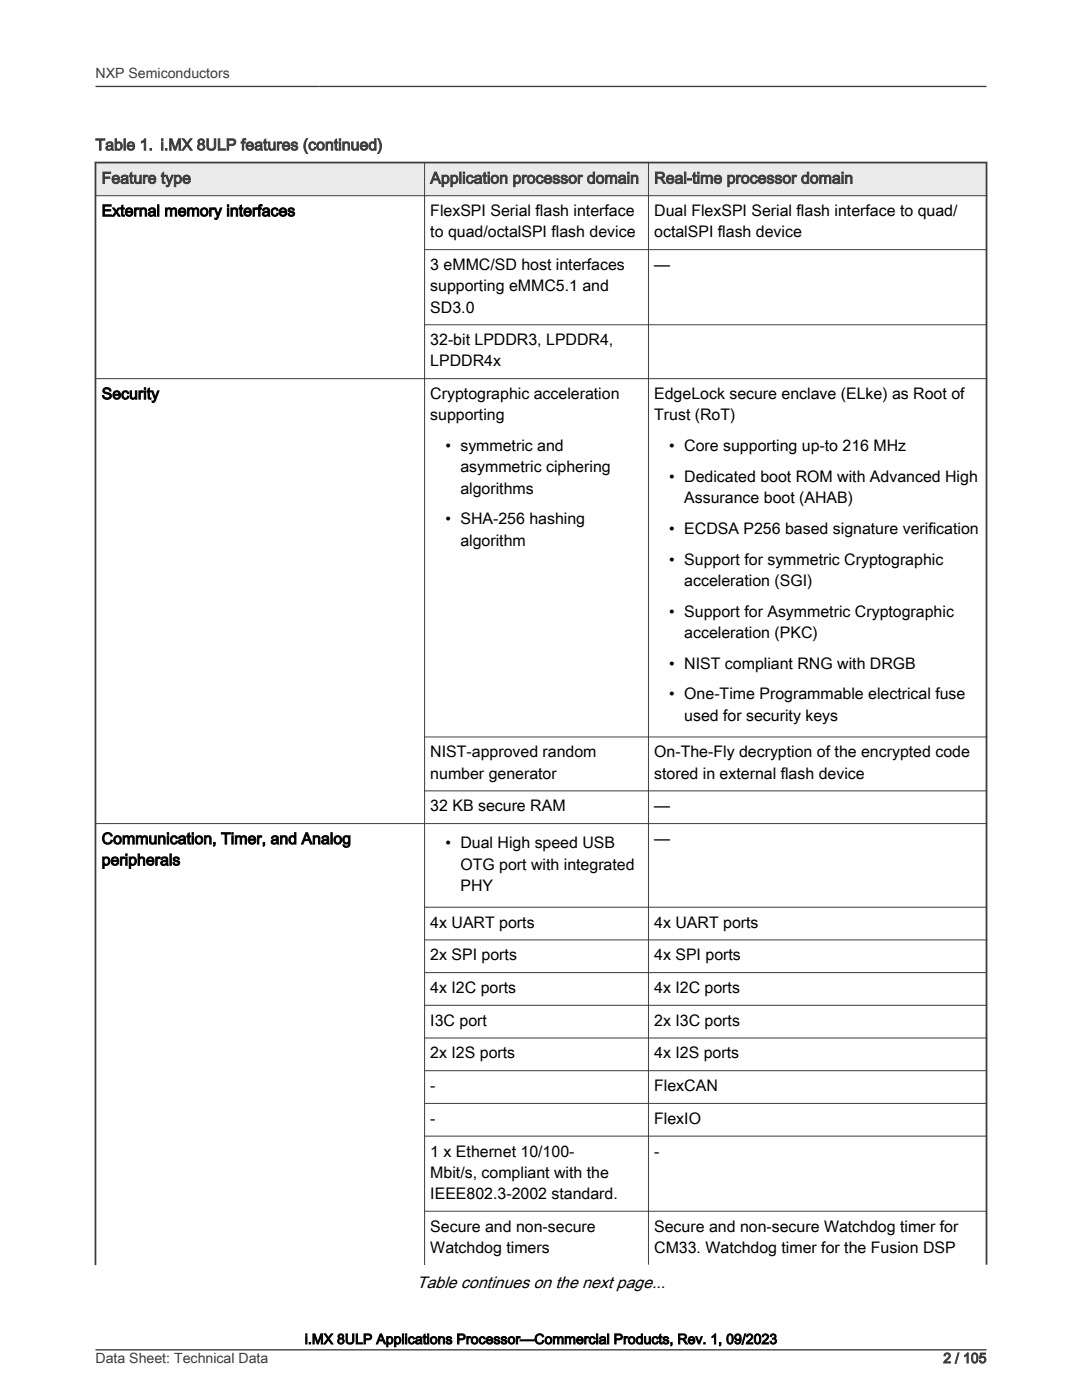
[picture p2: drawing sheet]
<svg xmlns="http://www.w3.org/2000/svg" width="216mm" height="279mm" viewBox="0 0 216 279" stroke-linecap="round" stroke-linejoin="round" font-family="sans-serif">
<defs><g id="words">
<text font-size="3.3" x="83.2" y="257.1">Table continues on the next page...</text>
<g font-size="3.2" fill="#3c3c3c">
<text x="19" y="30">Table 1. i.MX 8ULP features (continued)</text>
<text x="20.3" y="36.6">Feature type</text>
<text x="85.9" y="36.6">Application processor domain</text>
<text x="130.5" y="36.6">Real-time processor domain</text>
</g>
<g font-size="3.2">
<text x="20.3" y="43.1">External memory interfaces</text>
<text x="85.9" y="43.1">FlexSPI Serial flash interface</text>
<text x="85.9" y="47.4">to quad/octalSPI flash device</text>
<text x="130.5" y="43.1">Dual FlexSPI Serial flash interface to quad/</text>
<text x="130.5" y="47.4">octalSPI flash device</text>
<text x="85.9" y="53.9">3 eMMC/SD host interfaces</text>
<text x="130.5" y="53.9">—</text>
<text x="85.9" y="58.1">supporting eMMC5.1 and</text>
<text x="85.9" y="62.4">SD3.0</text>
<text x="85.9" y="68.9">32-bit LPDDR3, LPDDR4,</text>
<text x="85.9" y="73.1">LPDDR4x</text>
<text x="20.3" y="79.7">Security</text>
<text x="85.9" y="79.7">Cryptographic acceleration</text>
<text x="85.9" y="83.9">supporting</text>
<text x="130.5" y="79.7">EdgeLock secure enclave (ELke) as Root of</text>
<text x="130.5" y="83.9">Trust (RoT)</text>
<text x="88.9" y="90">• symmetric and</text>
<text x="91.9" y="94.3">asymmetric ciphering</text>
<text x="133.5" y="90">• Core supporting up-to 216 MHz</text>
<text x="91.9" y="98.5">algorithms</text>
<text x="133.5" y="96.2">• Dedicated boot ROM with Advanced High</text>
<text x="136.5" y="100.4">Assurance boot (AHAB)</text>
<text x="88.9" y="104.6">• SHA-256 hashing</text>
<text x="133.5" y="106.5">• ECDSA P256 based signature verification</text>
<text x="91.9" y="108.9">algorithm</text>
<text x="133.5" y="112.7">• Support for symmetric Cryptographic</text>
<text x="136.5" y="116.9">acceleration (SGI)</text>
<text x="133.5" y="123">• Support for Asymmetric Cryptographic</text>
<text x="136.5" y="127.3">acceleration (PKC)</text>
<text x="133.5" y="133.4">• NIST compliant RNG with DRGB</text>
<text x="133.5" y="139.6">• One-Time Programmable electrical fuse</text>
<text x="136.5" y="143.8">used for security keys</text>
<text x="85.9" y="151.2">NIST-approved random</text>
<text x="85.9" y="155.4">number generator</text>
<text x="130.5" y="151.2">On-The-Fly decryption of the encrypted code</text>
<text x="130.5" y="155.4">stored in external flash device</text>
<text x="85.9" y="161.9">32 KB secure RAM</text>
<text x="130.5" y="161.9">—</text>
<text x="20.3" y="168.5">Communication, Timer, and Analog</text>
<text x="20.3" y="172.7">peripherals</text>
<text x="88.9" y="169.3">• Dual High speed USB</text>
<text x="91.9" y="173.5">OTG port with integrated</text>
<text x="130.5" y="168.5">—</text>
<text x="91.9" y="177.8">PHY</text>
<text x="85.9" y="185.1">4x UART ports</text>
<text x="130.5" y="185.1">4x UART ports</text>
<text x="85.9" y="191.7">2x SPI ports</text>
<text x="130.5" y="191.7">4x SPI ports</text>
<text x="85.9" y="198.2">4x I2C ports</text>
<text x="130.5" y="198.2">4x I2C ports</text>
<text x="85.9" y="204.7">I3C port</text>
<text x="130.5" y="204.7">2x I3C ports</text>
<text x="85.9" y="211.2">2x I2S ports</text>
<text x="130.5" y="211.2">4x I2S ports</text>
<text x="85.9" y="217.8">-</text>
<text x="130.5" y="217.8">FlexCAN</text>
<text x="85.9" y="224.3">-</text>
<text x="130.5" y="224.3">FlexIO</text>
<text x="85.9" y="230.8">1 x Ethernet 10/100-</text>
<text x="130.5" y="230.8">-</text>
<text x="85.9" y="235.1">Mbit/s, compliant with the</text>
<text x="85.9" y="239.3">IEEE802.3-2002 standard.</text>
<text x="85.9" y="245.8">Secure and non-secure</text>
<text x="130.5" y="245.8">Secure and non-secure Watchdog timer for</text>
<text x="85.9" y="250">Watchdog timers</text>
<text x="130.5" y="250">CM33. Watchdog timer for the Fusion DSP</text>
</g>
<g font-size="2.8" fill="#3c3c3c">
<text x="19" y="15.6">NXP Semiconductors</text>
<text x="19" y="272">Data Sheet: Technical Data</text>
<text x="188.2" y="272">2 / 105</text>
</g>
<text font-size="2.8" x="60.8" y="268.2">i.MX 8ULP Applications Processor—Commercial Products, Rev. 1, 09/2023</text>
</g></defs>
<path d="M19 32.4h177.8v6.7h-177.8z" fill-rule="evenodd" fill="#ebebeb"/>
<path d="M18.9 32.4h178.1M19 32.3v220.2M196.8 32.3v220.1" fill="none" stroke="#3c3c3c" stroke-width=".35"/>
<g fill="none" stroke="#3c3c3c" stroke-width=".2">
<path d="M18.9 39.1h178.1M84.7 32.3v220.2M129.4 32.3v220.1M84.7 49.8h112.3M18.9 75.6h178.1M84.7 64.8h112.3M84.7 147.1h112.3M84.7 157.8h112.3M18.9 164.4h178.1M84.7 181.1h112.3M84.7 187.6h112.3M84.7 194.1h112.3"/>
<path d="M84.7 200.6h112.3M84.7 207.2h112.3M84.7 213.7h112.3M84.7 220.2h112.3M84.7 226.7h112.3M84.7 241.7h112.3"/>
</g>
<path d="M19 17.3h177.8M19 269.4h177.8" fill="none" stroke="#3c3c3c" stroke-width=".26"/>
<use href="#words"/>
</svg>
